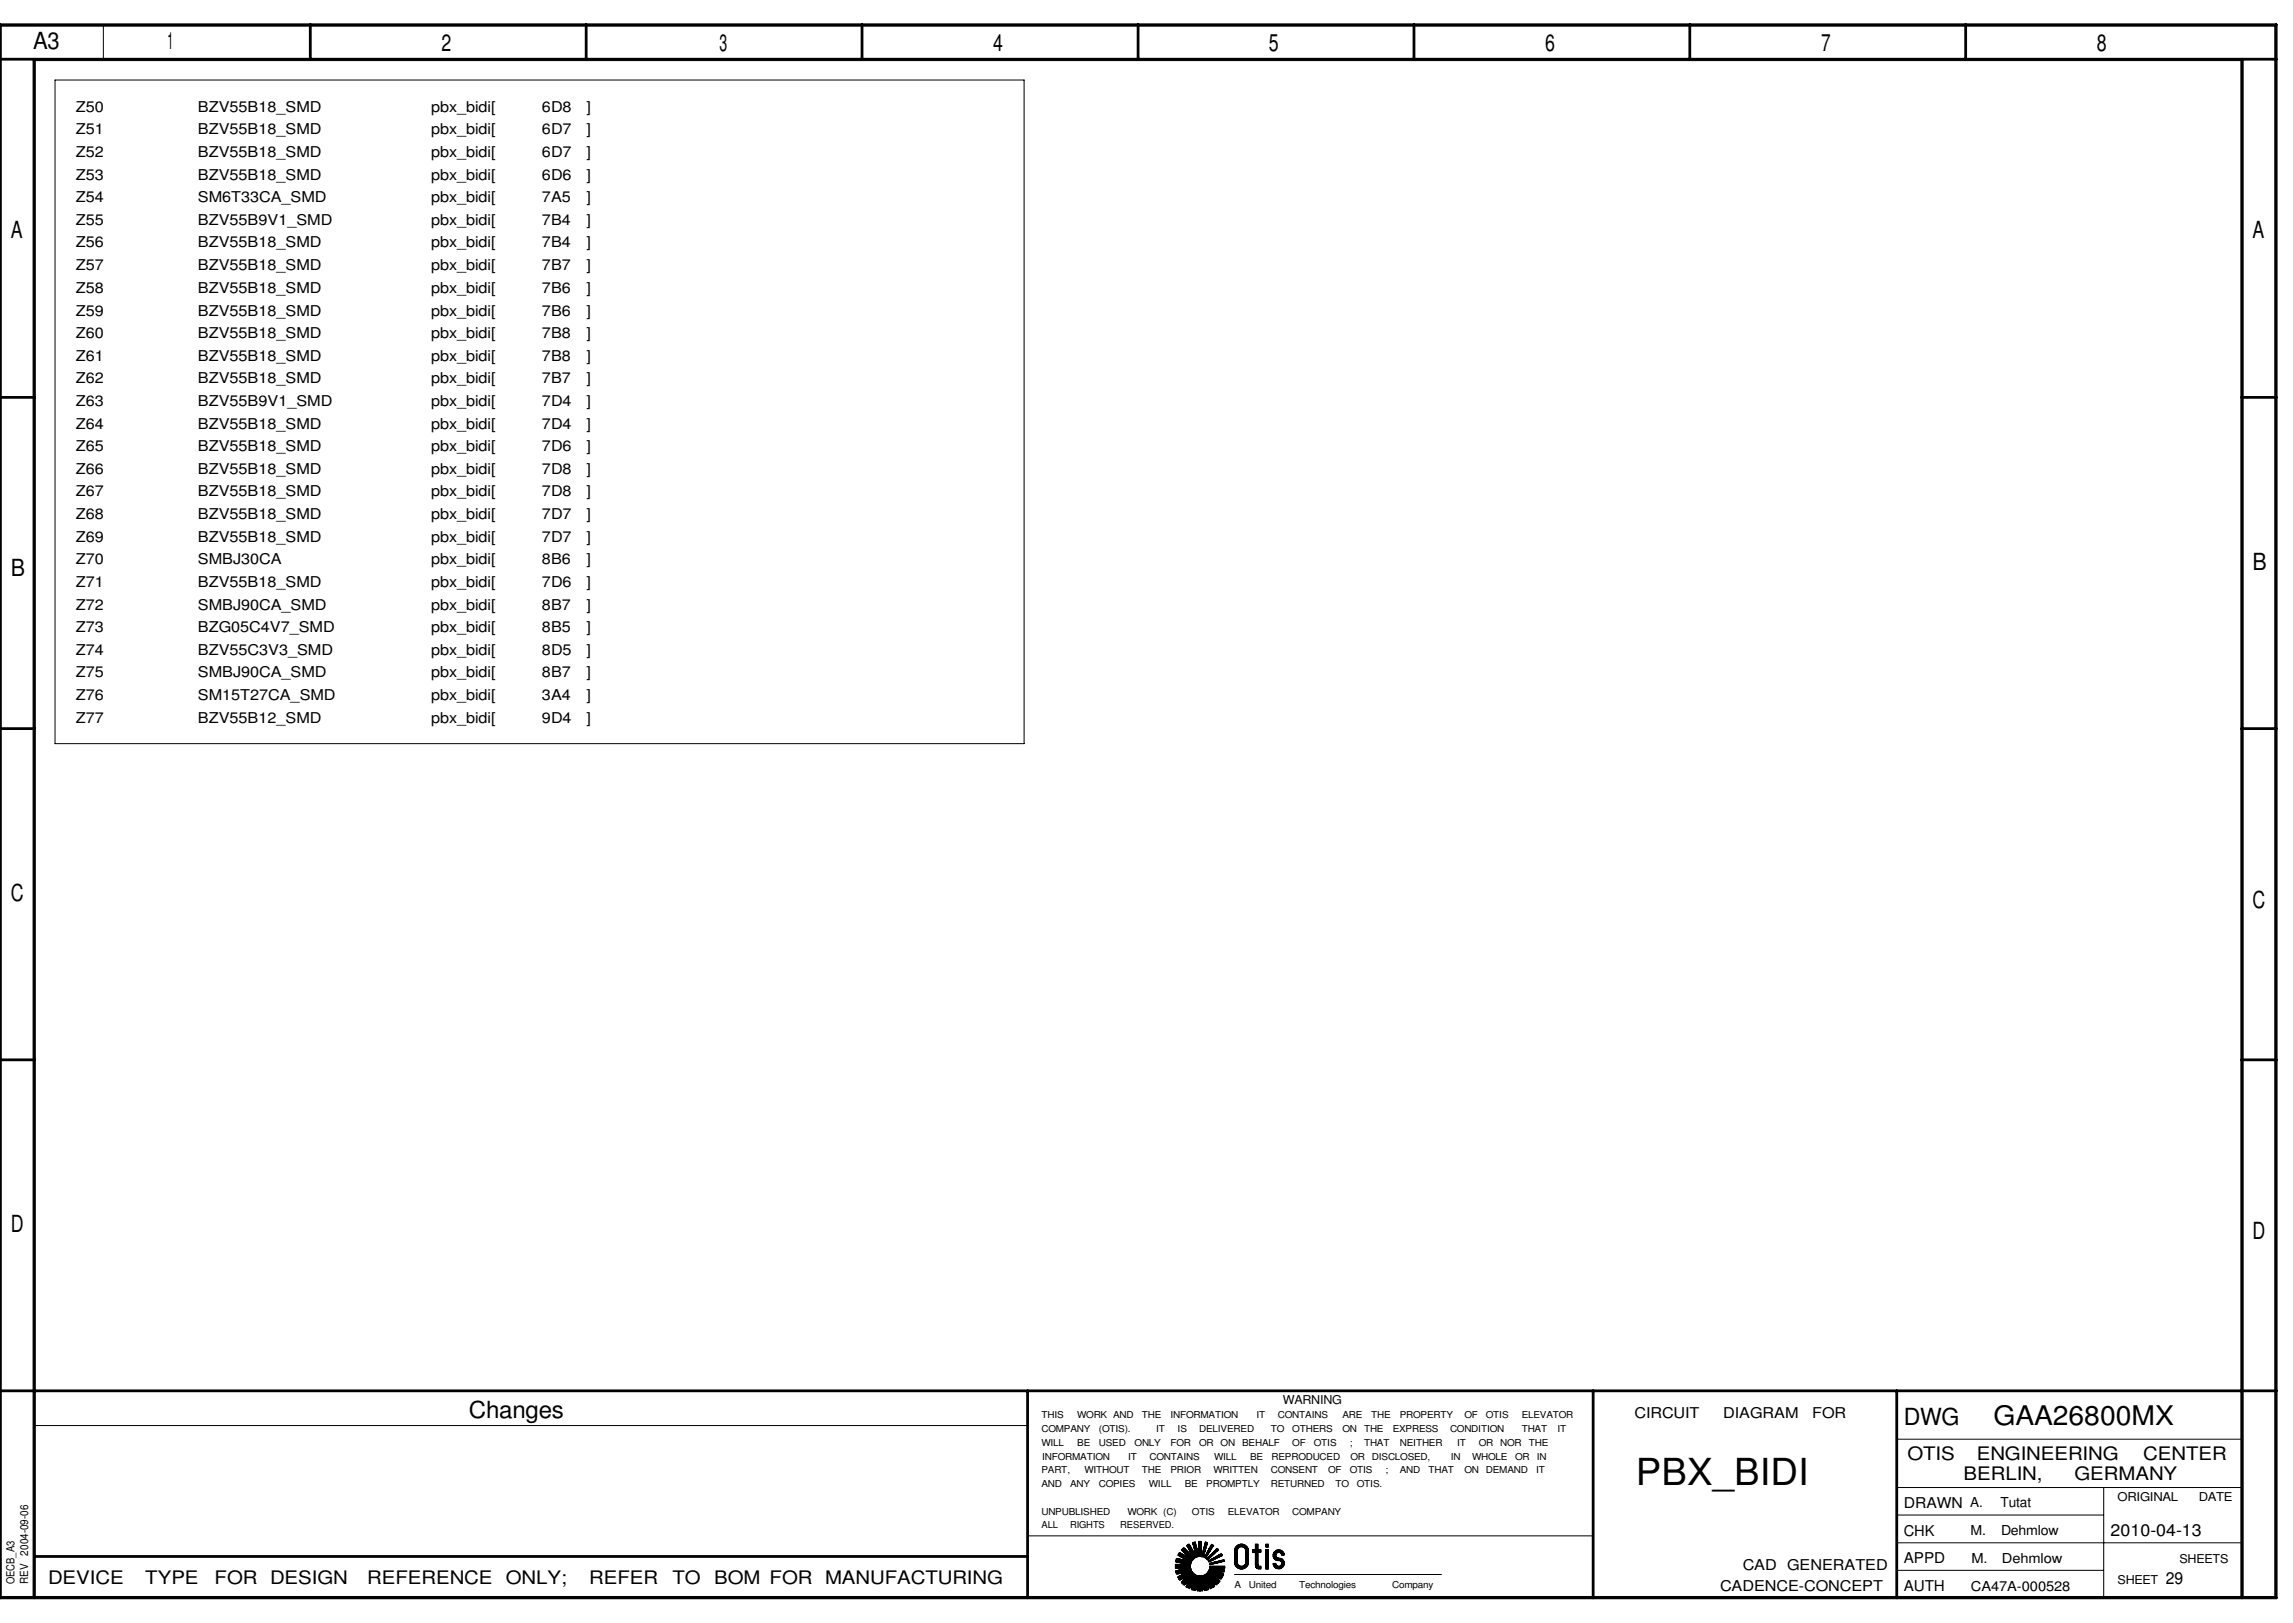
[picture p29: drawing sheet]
<svg xmlns="http://www.w3.org/2000/svg" width="420mm" height="297mm" viewBox="0 0 420 297" stroke-linecap="round" stroke-linejoin="round" font-family="sans-serif">
<defs><g id="words">
<text font-size="6.8" x="299.5" y="271.7">PBX_BIDI</text>
<text font-size="5" x="365" y="260.9">GAA26800MX</text>
<g font-size="4.3">
<text x="6.1" y="9">A3</text>
<text x="30.6" y="9">1</text>
<text x="80.8" y="9.3">2</text>
<text x="131.7" y="9.3">3</text>
<text x="181.8" y="9.3">4</text>
<text x="232.3" y="9.3">5</text>
<text x="282.9" y="9.3">6</text>
<text x="333.4" y="9.3">7</text>
<text x="383.9" y="9.3">8</text>
<text x="2" y="43.6">A</text>
<text x="412.4" y="43.6">A</text>
<text x="2" y="105.5">B</text>
<text x="412.4" y="104.3">B</text>
<text x="2" y="164.9">C</text>
<text x="412.4" y="166.1">C</text>
<text x="2" y="225.5">D</text>
<text x="412.4" y="226.7">D</text>
<text x="85.9" y="259.6">Changes</text>
<text x="348.5" y="260.9">DWG</text>
</g>
<g font-size="3.4">
<text x="349.2" y="267.2">OTIS</text>
<text x="361.9" y="267.2">ENGINEERING</text>
<text x="392.4" y="267.2">CENTER</text>
<text x="359.5" y="270.9">BERLIN,</text>
<text x="379.8" y="270.9">GERMANY</text>
<text x="8.8" y="289.9">DEVICE</text>
<text x="26.6" y="289.9">TYPE</text>
<text x="39.3" y="289.9">FOR DESIGN</text>
<text x="67.2" y="289.9">REFERENCE</text>
<text x="92.6" y="289.9">ONLY;</text>
<text x="107.9" y="289.9">REFER</text>
<text x="123.1" y="289.9">TO</text>
<text x="130.7" y="289.9">BOM FOR MANUFACTURING</text>
</g>
<g font-size="3.1">
<text x="386.4" y="281.1">2010-04-13</text>
<text x="396.5" y="289.9">29</text>
</g>
<g font-size="2.7">
<text x="13.9" y="20.4">Z50</text>
<text x="36.2" y="20.4">BZV55B18_SMD</text>
<text x="78.9" y="20.4">pbx_bidi[</text>
<text x="99.2" y="20.4">6D8</text>
<text x="107.4" y="20.4">]</text>
<text x="13.9" y="28.7">Z52</text>
<text x="13.9" y="24.6">Z51</text>
<text x="36.2" y="28.7">BZV55B18_SMD</text>
<text x="36.2" y="24.6">BZV55B18_SMD</text>
<text x="78.9" y="28.7">pbx_bidi[</text>
<text x="78.9" y="24.6">pbx_bidi[</text>
<text x="99.2" y="28.7">6D7</text>
<text x="99.2" y="24.6">6D7</text>
<text x="107.4" y="28.7">]</text>
<text x="107.4" y="24.6">]</text>
<text x="13.9" y="32.9">Z53</text>
<text x="36.2" y="32.9">BZV55B18_SMD</text>
<text x="78.9" y="32.9">pbx_bidi[</text>
<text x="99.2" y="32.9">6D6</text>
<text x="107.4" y="32.9">]</text>
<text x="13.9" y="41.1">Z55</text>
<text x="13.9" y="37">Z54</text>
<text x="36.2" y="41.1">BZV55B9V1_SMD</text>
<text x="36.2" y="37">SM6T33CA_SMD</text>
<text x="78.9" y="41.1">pbx_bidi[</text>
<text x="78.9" y="37">pbx_bidi[</text>
<text x="99.2" y="41.1">7B4</text>
<text x="99.2" y="37">7A5</text>
<text x="107.4" y="41.1">]</text>
<text x="107.4" y="37">]</text>
<text x="13.9" y="45.3">Z56</text>
<text x="36.2" y="45.3">BZV55B18_SMD</text>
<text x="78.9" y="45.3">pbx_bidi[</text>
<text x="99.2" y="45.3">7B4</text>
<text x="107.4" y="45.3">]</text>
<text x="13.9" y="53.6">Z58</text>
<text x="13.9" y="49.4">Z57</text>
<text x="36.2" y="53.6">BZV55B18_SMD</text>
<text x="36.2" y="49.4">BZV55B18_SMD</text>
<text x="78.9" y="53.6">pbx_bidi[</text>
<text x="78.9" y="49.4">pbx_bidi[</text>
<text x="99.2" y="53.6">7B6</text>
<text x="99.2" y="49.4">7B7</text>
<text x="107.4" y="53.6">]</text>
<text x="107.4" y="49.4">]</text>
<text x="13.9" y="57.7">Z59</text>
<text x="36.2" y="57.7">BZV55B18_SMD</text>
<text x="78.9" y="57.7">pbx_bidi[</text>
<text x="99.2" y="57.7">7B6</text>
<text x="107.4" y="57.7">]</text>
<text x="13.9" y="66">Z61</text>
<text x="13.9" y="61.8">Z60</text>
<text x="36.2" y="66">BZV55B18_SMD</text>
<text x="36.2" y="61.8">BZV55B18_SMD</text>
<text x="78.9" y="66">pbx_bidi[</text>
<text x="78.9" y="61.8">pbx_bidi[</text>
<text x="99.2" y="66">7B8</text>
<text x="99.2" y="61.8">7B8</text>
<text x="107.4" y="66">]</text>
<text x="107.4" y="61.8">]</text>
<text x="13.9" y="70.1">Z62</text>
<text x="36.2" y="70.1">BZV55B18_SMD</text>
<text x="78.9" y="70.1">pbx_bidi[</text>
<text x="99.2" y="70.1">7B7</text>
<text x="107.4" y="70.1">]</text>
<text x="13.9" y="74.3">Z63</text>
<text x="36.2" y="74.3">BZV55B9V1_SMD</text>
<text x="78.9" y="74.3">pbx_bidi[</text>
<text x="99.2" y="74.3">7D4</text>
<text x="107.4" y="74.3">]</text>
<text x="13.9" y="82.6">Z65</text>
<text x="13.9" y="78.4">Z64</text>
<text x="36.2" y="82.6">BZV55B18_SMD</text>
<text x="36.2" y="78.4">BZV55B18_SMD</text>
<text x="78.9" y="82.6">pbx_bidi[</text>
<text x="78.9" y="78.4">pbx_bidi[</text>
<text x="99.2" y="82.6">7D6</text>
<text x="99.2" y="78.4">7D4</text>
<text x="107.4" y="82.6">]</text>
<text x="107.4" y="78.4">]</text>
<text x="13.9" y="86.7">Z66</text>
<text x="36.2" y="86.7">BZV55B18_SMD</text>
<text x="78.9" y="86.7">pbx_bidi[</text>
<text x="99.2" y="86.7">7D8</text>
<text x="107.4" y="86.7">]</text>
<text x="13.9" y="95">Z68</text>
<text x="13.9" y="90.8">Z67</text>
<text x="36.2" y="95">BZV55B18_SMD</text>
<text x="36.2" y="90.8">BZV55B18_SMD</text>
<text x="78.9" y="95">pbx_bidi[</text>
<text x="78.9" y="90.8">pbx_bidi[</text>
<text x="99.2" y="95">7D7</text>
<text x="99.2" y="90.8">7D8</text>
<text x="107.4" y="95">]</text>
<text x="107.4" y="90.8">]</text>
<text x="13.9" y="99.1">Z69</text>
<text x="36.2" y="99.1">BZV55B18_SMD</text>
<text x="78.9" y="99.1">pbx_bidi[</text>
<text x="99.2" y="99.1">7D7</text>
<text x="107.4" y="99.1">]</text>
<text x="13.9" y="107.4">Z71</text>
<text x="13.9" y="103.3">Z70</text>
<text x="36.2" y="107.4">BZV55B18_SMD</text>
<text x="36.2" y="103.3">SMBJ30CA</text>
<text x="78.9" y="103.3">pbx_bidi[</text>
<text x="78.9" y="107.4">pbx_bidi[</text>
<text x="99.2" y="103.3">8B6</text>
<text x="99.2" y="107.4">7D6</text>
<text x="107.4" y="103.3">]</text>
<text x="107.4" y="107.4">]</text>
<text x="13.9" y="111.6">Z72</text>
<text x="36.2" y="111.6">SMBJ90CA_SMD</text>
<text x="78.9" y="111.6">pbx_bidi[</text>
<text x="99.2" y="111.6">8B7</text>
<text x="107.4" y="111.6">]</text>
<text x="13.9" y="119.8">Z74</text>
<text x="13.9" y="115.7">Z73</text>
<text x="36.2" y="119.8">BZV55C3V3_SMD</text>
<text x="36.2" y="115.7">BZG05C4V7_SMD</text>
<text x="78.9" y="119.8">pbx_bidi[</text>
<text x="78.9" y="115.7">pbx_bidi[</text>
<text x="99.2" y="119.8">8D5</text>
<text x="99.2" y="115.7">8B5</text>
<text x="107.4" y="119.8">]</text>
<text x="107.4" y="115.7">]</text>
<text x="13.9" y="124">Z75</text>
<text x="36.2" y="124">SMBJ90CA_SMD</text>
<text x="78.9" y="124">pbx_bidi[</text>
<text x="99.2" y="124">8B7</text>
<text x="107.4" y="124">]</text>
<text x="13.9" y="128.1">Z76</text>
<text x="36.2" y="128.1">SM15T27CA_SMD</text>
<text x="78.9" y="128.1">pbx_bidi[</text>
<text x="99.2" y="128.1">3A4</text>
<text x="107.4" y="128.1">]</text>
<text x="13.9" y="132.3">Z77</text>
<text x="36.2" y="132.3">BZV55B12_SMD</text>
<text x="78.9" y="132.3">pbx_bidi[</text>
<text x="99.2" y="132.3">9D4</text>
<text x="107.4" y="132.3">]</text>
<text x="299.3" y="259.6">CIRCUIT</text>
<text x="315.5" y="259.6">DIAGRAM</text>
<text x="331.8" y="259.6">FOR</text>
<text x="348.5" y="276">DRAWN A.</text>
<text x="348.5" y="281.1">CHK</text>
<text x="319.1" y="287.4">CAD GENERATED</text>
<text x="348.5" y="286.1">APPD</text>
<text x="314.9" y="291.2">CADENCE-CONCEPT</text>
<text x="348.5" y="291.2">AUTH</text>
</g>
<g font-size="2.5">
<text x="366.3" y="275.9">Tutat</text>
<text x="360.8" y="281">M.</text>
<text x="366.4" y="281">Dehmlow</text>
<text x="360.9" y="286">M.</text>
<text x="366.5" y="286">Dehmlow</text>
<text x="360.8" y="291.1">CA47A-000528</text>
</g>
<g font-size="2.2">
<text x="234.9" y="257">WARNING</text>
<text x="387.7" y="274.7">ORIGINAL</text>
<text x="402.5" y="274.7">DATE</text>
<text x="399" y="286.1">SHEETS</text>
<text x="387.7" y="289.9">SHEET</text>
</g>
<g font-size="2">
<text x="5.2" y="284.7" transform="rotate(-90 5.2 284.7)">2004-09-06</text>
<text x="2.6" y="289.9" transform="rotate(-90 2.6 289.9)">OECB_A3</text>
<text x="5.2" y="289.9" transform="rotate(-90 5.2 289.9)">REV</text>
</g>
<g font-size="1.7">
<text x="190.7" y="259.5">THIS</text>
<text x="190.7" y="262">COMPANY</text>
<text x="197.2" y="259.5">WORK AND</text>
<text x="201.2" y="262">(OTIS).</text>
<text x="209" y="259.5">THE</text>
<text x="211.7" y="262">IT</text>
<text x="214.3" y="259.5">INFORMATION</text>
<text x="215.6" y="262">IS</text>
<text x="219.5" y="262">DELIVERED</text>
<text x="230" y="259.5">IT</text>
<text x="232.7" y="262">TO</text>
<text x="234" y="259.5">CONTAINS</text>
<text x="236.6" y="262">OTHERS</text>
<text x="245.8" y="259.5">ARE</text>
<text x="245.8" y="262">ON</text>
<text x="249.7" y="262">THE</text>
<text x="251" y="259.5">THE</text>
<text x="255" y="262">EXPRESS</text>
<text x="256.3" y="259.5">PROPERTY</text>
<text x="265.5" y="262">CONDITION</text>
<text x="268.1" y="259.5">OF</text>
<text x="272" y="259.5">OTIS</text>
<text x="278.6" y="259.5">ELEVATOR</text>
<text x="278.6" y="262">THAT</text>
<text x="285.2" y="262">IT</text>
<text x="190.7" y="264.6">WILL</text>
<text x="190.7" y="269.6">PART,</text>
<text x="190.8" y="267.1">INFORMATION</text>
<text x="197.2" y="264.6">BE</text>
<text x="198.5" y="269.6">WITHOUT</text>
<text x="201.2" y="264.6">USED</text>
<text x="206.5" y="267.1">IT</text>
<text x="207.7" y="264.6">ONLY</text>
<text x="209" y="269.6">THE</text>
<text x="210.5" y="267.1">CONTAINS</text>
<text x="214.3" y="264.6">FOR</text>
<text x="214.3" y="269.6">PRIOR</text>
<text x="219.5" y="264.6">OR</text>
<text x="222.2" y="269.6">WRITTEN</text>
<text x="222.3" y="267.1">WILL</text>
<text x="223.5" y="264.6">ON</text>
<text x="227.4" y="264.6">BEHALF</text>
<text x="228.9" y="267.1">BE</text>
<text x="232.7" y="269.6">CONSENT</text>
<text x="232.8" y="267.1">REPRODUCED</text>
<text x="236.6" y="264.6">OF</text>
<text x="240.5" y="264.6">OTIS</text>
<text x="243.2" y="269.6">OF</text>
<text x="247.1" y="269.6">OTIS</text>
<text x="247.1" y="264.6">;</text>
<text x="247.2" y="267.1">OR</text>
<text x="249.7" y="264.6">THAT</text>
<text x="251.2" y="267.1">DISCLOSED,</text>
<text x="253.7" y="269.6">;</text>
<text x="256.3" y="269.6">AND</text>
<text x="256.3" y="264.6">NEITHER</text>
<text x="261.5" y="269.6">THAT</text>
<text x="265.6" y="267.1">IN</text>
<text x="266.8" y="264.6">IT</text>
<text x="268.1" y="269.6">ON</text>
<text x="269.5" y="267.1">WHOLE</text>
<text x="270.7" y="264.6">OR</text>
<text x="272" y="269.6">DEMAND</text>
<text x="274.7" y="264.6">NOR</text>
<text x="277.4" y="267.1">OR</text>
<text x="279.9" y="264.6">THE</text>
<text x="281.2" y="269.6">IT</text>
<text x="281.3" y="267.1">IN</text>
<text x="190.7" y="272.2">AND</text>
<text x="195.9" y="272.2">ANY</text>
<text x="201.2" y="272.2">COPIES</text>
<text x="210.4" y="272.2">WILL</text>
<text x="216.9" y="272.2">BE</text>
<text x="220.9" y="272.2">PROMPTLY</text>
<text x="232.7" y="272.2">RETURNED</text>
<text x="244.5" y="272.2">TO</text>
<text x="248.4" y="272.2">OTIS.</text>
<text x="190.7" y="279.7">ALL</text>
<text x="190.7" y="277.2">UNPUBLISHED</text>
<text x="195.9" y="279.7">RIGHTS</text>
<text x="205.1" y="279.7">RESERVED.</text>
<text x="206.4" y="277.2">WORK (C)</text>
<text x="218.2" y="277.2">OTIS</text>
<text x="224.8" y="277.2">ELEVATOR</text>
<text x="236.6" y="277.2">COMPANY</text>
<text x="226" y="290.6">A</text>
<text x="228.6" y="290.6">United</text>
<text x="237.8" y="290.6">Technologies</text>
<text x="254.9" y="290.6">Company</text>
</g>
</g></defs>
<g fill="none" stroke="#000" stroke-width=".51">
<path d="M0 4.5h416.7v287.9h-416.7zM0 10.8h416.7M6.3 10.8v281.6M56.8 4.5v6.3M107.3 4.5v6.3M157.8 4.5v6.3M208.4 4.5v6.3M258.9 4.5v6.3M309.4 4.5v6.3M359.9 4.5v6.3M410.4 10.8v281.6M0 72.7h6.3"/>
<path d="M410.4 72.7h6.3M0 133.3h6.3M410.4 133.3h6.3M0 194h6.3M410.4 194h6.3M0 254.6h416.7M188.1 254.6v37.8M291.7 254.6v37.8M347.3 254.6v37.8M6.3 284.9h181.8"/>
</g>
<g fill="none" stroke="#000" stroke-width=".18">
<path d="M.2 4.8h416.3v287.4h-416.3zM10.1 14.6h177.4v121.5h-177.4zM18.9 4.5v6.3M6.3 260.9h181.8M347.3 272.2h63.1M347.3 263.4h63.1M347.3 277.3h37.8M385.1 272.2v20.2M6.1 292.4v-281.3h404.6v281.3M188.1 281.1h103.6M215.2 286.9h2.7M215.2 287h2.8"/>
<path d="M215.2 286.3h2.7M215.2 286.4h2.7M215.2 286.3h2.8M215.2 286.8h2.7M215.2 286.6h2.7M215.2 286.5h2.7M215.3 285.8h2.8M215.3 285.7h2.9M215.3 287.7h2.9M215.3 287.6h2.9M215.3 285.6h1.9M215.3 285.7h2.1"/>
<path d="M215.3 285.5h1.1M215.3 285.5h1.3M215.3 285.5l1.7 .1M215.3 287.7h3M215.3 287.8h1.5M215.3 287.9h1.3M215.3 287.7h1.7M215.3 285.4h.9M215.3 285.3h.5M215.3 288h.6M215.3 287.9h1M215.3 288h.8"/>
<path d="M215.3 285.3h.7M215.4 288.1h.3M215.4 285.2h.2M215.4 288.1l1.9-.4-1.7 .9h1.4M215.4 287.4h2.7M215.5 285.9h2.6M215.6 284.6l2 1.1-2.2-.5M215.7 284.6h1M215.7 284.6h1.1M215.7 288.7h1.1M215.7 287.4h2.4M215.7 288.7h1.2"/>
<path d="M215.7 284.5h.9M215.7 284.5h.8M215.7 288.8h1M215.7 288.8h1.1M215.7 288.6h1.4M215.7 285.9h2.4M215.8 284.4h.7M215.8 284.7h1.1M215.8 284.7h1.2M215.8 284.3h.5M215.8 284.3h.4M215.8 289h.7"/>
<path d="M215.8 289h.5M215.8 288.5h1.4M215.8 287.4h2.3M215.9 284.2h.2M215.9 289.1h.3M215.9 288.5h8M215.9 289.2h.2M215.9 289.1h.2M215.9 284.2h.1M215.9 284.8h1.2M216 288.4h7.9M216 289.2l1.4-.8-1.1 1.2h1"/>
<path d="M216 286h2.1M216 284.8h1.2M216 287.3h2.1M216.1 288.4h3.2M216.1 284.9h1.2M216.2 284.9l1.2 .1M216.2 286h1.9M216.2 287.3h1.9M216.3 288.2h2.7M216.3 283.6h.8M216.3 289.7h1M216.3 283.7h.9"/>
<path d="M216.3 288.2h2.6M216.3 289.6h1M216.4 283.5h.6M216.4 285h1.2M216.4 283.8h.9M216.4 289.7h.8M216.5 283.5h.5M216.5 288.2h2.3M216.5 283.8h.8M216.5 287.2h1.6M216.5 286.1h1.6M216.5 289.8h.6"/>
<path d="M216.5 283.5h.4M216.5 285.1h1.1M216.5 283.9h.8M216.5 289.4h1.1M216.5 283.4h.4M216.5 283.9h.9M216.5 289.9h.5M216.5 288.1h2.2M216.6 289.9h.4M216.6 283.4h.2M216.6 285.1h1.2M216.6 288.9h-.8"/>
<path d="M216.6 289.3h1M216.6 287.1h1.4M216.6 288.1h2.1M216.6 290h.3M216.6 285.2h1.2M216.6 284h.8M216.6 289.2h6.6M216.6 289.3h1.1M216.7 289.2h6.4M216.7 290h.2M216.7 284h.8M216.7 288h1.9"/>
<path d="M216.7 289.1h6.4M216.7 285.2h2M216.7 284.1h.9M216.8 287.1h1.2M216.8 284.1h.8M216.8 285.3h1.8M216.8 290.2l1-1-.7 1.2M216.8 289.1h6.3M216.8 288h1.7M216.8 284.2h.8M216.8 289h6.2M216.9 284.2h.8"/>
<path d="M216.9 289h6M216.9 287.9h1.6M216.9 285.3h1.7M216.9 284.3h.9M216.9 288.9h6M216.9 286.2h1.1M217 287.1h1M217 285.4h1.5M217 284.3h.8M217 287.9h1.4M217 284.4h.9M217 288.8h5.8"/>
<path d="M217.1 285.5h1.3M217.1 287.8h1.3M217.1 288.8h5.7M217.1 284.5h.9M217.1 288.7h6.7M217.1 283.7h-.8l1.7 1.6-2.1-1.2M217.1 287.7h1.3M217.1 286.3h.9M217.2 285.5h1.2M217.2 284.5h.9M217.2 287l-1.9 .5h2.8M217.2 290.4h.8"/>
<path d="M217.2 290.4h.9M217.2 290.3h.9M217.2 288.7h6.6M217.3 282.8l1.2 2.2-1.7-1.7h-.2M217.3 284.6h.8M217.3 285.5h1.1M217.3 288.6h6.5M217.3 290.3h.8M217.3 290.2h.8M217.3 282.8h.5M217.3 290.2h.9M217.3 290.5h.6"/>
<path d="M217.3 282.9h.5M217.3 282.9h.6M217.3 288.5h6.6M217.3 284.7h.9M217.3 283h.6M217.4 282.7h.4M217.4 290h.9M217.4 289.9h1M217.4 284.7h.8M217.4 290.5h.5M217.4 283h.6M217.4 290.6h.4"/>
<path d="M217.4 289.8h4.7M217.4 283.1h.6M217.4 283.2h.7M217.4 285.6h.8M217.5 283.3h.6M217.5 284.8h.8M217.5 283.2h.6M217.5 285.7h.7M217.5 289.7h4.5M217.5 289.8h.9M217.5 289.5h-1.1M217.6 282.7h.2"/>
<path d="M217.6 289.7h4.4M217.6 284.8h2.8M217.6 283.4h.5M217.6 284.9h2.8M217.6 289.6h4.4M217.6 282.6h.1M217.6 283.5h.6M217.6 290.7h.2M217.6 284.9h1.7M217.6 289.5h5.7M217.7 283.5h.5M217.7 283.6h.6"/>
<path d="M217.7 289.4h5.6M217.8 290.7l.7-1-.4 1.3M217.8 285h1.2M217.8 283.7h.5M217.8 289.3h5.5M217.8 285.1h1.1M217.8 283.7h.6M217.8 283.8h.6M217.8 285.1h1M217.8 283.9h.6M217.9 285.2h.8M217.9 284h.6"/>
<path d="M217.9 283.9h.5M218 284.1h.6M218.1 284.2h.5M218.1 284.3h.6M218.1 284.4h.6M218.1 285.8h-2.9l2.2 .5M218.1 290.9h.8M218.2 290.7h.8M218.2 284.5h.5M218.2 290.8h.8M218.2 291h.7M218.2 290.6h.9"/>
<path d="M218.2 290.7h.9M218.2 290l-.9 .1M218.2 284.6h.6M218.2 284.5h.6M218.2 290.5h.9M218.3 284.6h.6M218.3 290.4h.8M218.3 290.5h.8M218.4 284.7h1.5M218.4 290.3h.8M218.4 290.2h.8M218.4 291h.5"/>
<path d="M218.4 290l3.9 .1M218.4 284.8h1.5M218.4 282.4h.5M218.4 290.2h2.7M218.4 282.5h.5M218.4 282.7h.5M218.4 282.6h.5M218.4 290h3.8M218.4 289.9h3.8M218.4 289.9h3.7M218.5 282.8h.4M218.5 282.9h.4"/>
<path d="M218.5 289.8h3.6M218.6 291h.3M218.6 282.2h.2M218.6 283h.4M218.6 283.1h.5M218.6 283.3h.5M218.6 283.2h.5M218.7 283.4h.4M218.7 283.5h.4M218.7 283.5h.5M218.7 283.6h.5M218.7 283.7h.5"/>
<path d="M218.7 291.1h.2M218.7 283.9h.5M218.7 283.8h.5M218.8 284h.4M218.8 284.1h.4M218.8 284.1h.5M218.8 282.3h-.4l.6 2.6-1.3-2.3M218.9 284.2h.4M218.9 284.3h.5M218.9 284.3h.4M218.9 284.5h1M218.9 284.4h.5"/>
<path d="M218.9 284.5h.5M218.9 291.1l.3-1.1v1.2M218.9 284.6h1M219.2 290.6h.9M219.2 290.7h.9M219.2 291.1h.9M219.2 291h.9M219.2 290.3h.9M219.2 290.4h.9M219.2 290.5h.9M219.2 290.8h.9M219.2 290.2h1.9"/>
<path d="M219.2 290.9h.9M219.5 282.8h.4M219.5 282.7h.4M219.5 282.6h.4M219.5 284.2h.4M219.5 283.4h.4M219.5 283.5h.4M219.5 283.3h.4M219.5 282.2h.4M219.5 284.4h.4M219.5 284.3h.4M219.5 284.5h.4"/>
<path d="M219.5 284h.4M219.5 284.1h.4M219.5 282.3h.4M219.5 282.1v2.7l-.8-2.6M219.5 283.6h.4M219.5 283.9h.4M219.5 282.4h.4M219.5 283.7h.4M219.5 282.5h.4M219.5 282.9h.4M219.5 283h.4M219.5 283.8h.4"/>
<path d="M219.5 283.1h.4M219.5 283.2h.4M219.5 282.1h.4v2.8M219.5 291.2h.4M220 284.8h.4M220 284.7h.4M220 284.6h.4M220.1 284.6h.3M220.1 284.5h.3M220.1 284.4h.4M220.1 284.5h.4M220.2 284.2h.3"/>
<path d="M220.2 284.3h.3M220.2 284h.4M220.2 284.1h.4M220.2 290.3h.9M220.3 283.9h.3M220.3 290.4h.8M220.3 290.5h.9M220.3 284h.3M220.3 283.8h.4M220.3 290.6h.9M220.3 283.6h.4M220.3 283.7h.4"/>
<path d="M220.4 283.4h.4M220.4 283.5h.4M220.4 283.5h.3M220.4 290.7h.8M220.4 283.3h.4M220.4 290.8h.8M220.4 290.9h.9M220.4 283.2h.4M220.4 288.2h3.5M220.5 291h.4M220.5 291h.7M220.5 291h.6"/>
<path d="M220.5 283h.4M220.5 283.1h.4M220.5 282.8h.4M220.5 291.1h.1M220.5 285.1h.3M220.5 291.1l-.4-1v1.1M220.5 282.9h.4M220.5 288.2h3.4M220.6 282.7h.4M220.6 282.6h.4M220.6 284.9h.3M220.6 284.8h.3"/>
<path d="M220.6 284.8h.4M220.6 285.1h.1M220.6 282.4h.5M220.6 288.2h3.4M220.6 282.4h.4M220.6 282.5h.4M220.7 282.2h.2M220.7 284.7h.3M220.7 285.2h.1M220.7 282.3h.3M220.7 282.2h.1M220.7 282.2l-.7 2.7"/>
<path d="M220.7 284.6h.4M220.7 288.1h3.3M220.8 284.5h.3M220.8 284.5h.4M220.9 284.3h.3M220.9 284.9l-.4 .1M220.9 288h3M220.9 284.2h.4M220.9 285.4h.3M220.9 284.3h.4M220.9 285.3h.4M220.9 288h2.9"/>
<path d="M221 282.7h-.5M221 284.2h.3M221 285.2h.4M221 284.1h.4M221 287.9h2.6M221 285.5h.2M221 284h.4M221 287.8h2.4M221.1 285.5h.1M221.1 285.1h.4M221.1 282.3l-.8 2.6h-.4M221.1 284h.4"/>
<path d="M221.1 287.7h2.2M221.1 283.9h.4M221.1 287.7h3M221.2 285h.4M221.2 290.2h1.1M221.2 283.8h.4M221.2 287.7h3M221.2 284.4h-.4M221.2 285.7h.4M221.2 283.7h.4M221.2 287.6h3M221.3 285.8h.2"/>
<path d="M221.3 285.8h.1M221.3 283.6h.4M221.3 287.4h2.9M221.3 287.5h2.9M221.3 283.5h.4M221.3 284.9h.4M221.3 290.4h1M221.3 290.3h1M221.3 285.6h.5M221.4 283.4h.4M221.4 283.5h.4M221.4 287.3h2.8"/>
<path d="M221.4 290.4h.8M221.4 284.8h.4M221.4 287.1h2.8M221.4 283.3h.5M221.4 286.3h.5M221.4 290.5h.7M221.4 287.2h2.8M221.4 286.3h.7M221.4 286.2h.9M221.5 286.9h2.7M221.5 287h2.7M221.5 290.6h.5"/>
<path d="M221.5 284.7h.5M221.5 286.3h.2M221.5 290.5h.6M221.5 283.2h.5M221.5 286.8h2.7M221.5 286.6h2.7M221.6 290.7h.2M221.6 290.7h.1M221.6 285.5h.5M221.6 284.6h.4M221.6 283h.4M221.6 283.1h.4"/>
<path d="M221.6 284.6h.5M221.6 290.8l-.6-.9 .3 1.1M221.6 283h.5M221.7 285.5h.5M221.7 284.5h.4M221.7 284.9l-.5 .1M221.7 282.9h.4M221.7 282.8h.5l-1.5 2.4M221.7 282.7h.4M221.7 284.5h.5M221.8 285.4h.5M221.8 282.7h.1"/>
<path d="M221.8 282.6l-1.3 2.4h.3M221.8 285.3h.7M221.8 286h1.1M221.9 284.3h.4M222 284.3h.4M222 285.3h.5M222 284.2h.5M222 286h1.1M222 285.2h.6M222 285.5l-.6 .1M222.1 284.1h.4M222.1 289.6h1.1"/>
<path d="M222.1 284.1h.5M222.1 285.2h.7M222.1 289.6h1M222.2 284h.4M222.2 285.1h.6M222.2 289.7h.9M222.2 285.9h1.1M222.2 284h.6M222.3 284.4h-.5M222.3 285.1h.6M222.3 283.9h.5M222.3 289.8h.7"/>
<path d="M222.4 285h.7M222.4 285.9h1.1M222.4 289.8h.5M222.4 283.8h.5M222.5 283.8h.4M222.5 289.9h.4M222.5 289.9h.3M222.5 283.7h.5M222.5 290h.3M222.5 283.7h.6M222.6 290h.2M222.6 285.8h1.1"/>
<path d="M222.6 283.6h.5l-2 1.9M222.6 284.9h.8M222.6 283.5h.5M222.7 283.5h.3M222.7 290.1l-.8-.7 .5 .9h-1.1M222.8 283.5h.1M222.8 284.8h.7M222.8 283.4h.1M222.8 285.8h1.1M222.8 284.8h.8M222.8 283.4l-1.9 1.9h.4M222.8 288.8h.9"/>
<path d="M222.9 284.7h.8M222.9 288.8h.8M223 284.7h.8l-2.5 1.2M223 285.7h1.2l-2.7 .7M223.1 284.6h.7M223.1 288.9h.5M223.1 285.7h1.1M223.2 287.7l.8 .4h-3.2M223.3 284.5h.5M223.3 284.9l-.8 .1M223.4 284.5h.3M223.4 285.6h.8"/>
<path d="M223.4 289h.2M223.4 284.4h.3M223.6 285.6h.5M223.6 289l-.9-.3 .7 .7h-5.7M223.6 284.3l-2.4 1.4h.5M223.9 285.5h.2M223.9 288.3l-3.7 .1M224.1 285.5l-2.7 .6h1.3M226 283.9h.5v2h-.5M226 288.2h37.9M226 283.7h.5M226 283.8h.5"/>
<path d="M226 285.9h.5M226 286h.5M226.1 286.3l.1 .3M226.1 283.6v2.5M226.1 283.5v.1M226.1 283.9v2M226.1 286.1v.2M226.1 283.5h.6M226.1 283.5h.5M226.1 283.6h.5M226.1 286.3h.6M226.1 283.7h.4"/>
<path d="M226.1 286.1h.5M226.1 286.2h.5M226.1 283.4h.6M226.1 286.4h.6M226.2 283.9v2M226.2 286.5h.6M226.2 286.4h.6M226.2 286.6l.2 .1M226.2 286.6h.7M226.3 283.1h2M226.3 283.9v2M226.3 286.6h2"/>
<path d="M226.3 286.6h.7M226.3 283h2M226.4 283.9v2M226.4 286.8h1.7l-.2 .2-1.3-.1M226.5 282.9h1.6M226.5 283.9v2M226.5 286.9h1.6M226.5 282.9h1.5M226.5 286.9h1.5M226.6 282.8h1.4l.2 .2M226.7 287h1.1M226.8 282.7h-.1"/>
<path d="M226.8 283.3h-.6M226.9 287.1h.8M226.9 282.7h.8M227 283.2h-.8h.7M227 287.1h.5M227 282.7h.5M227.6 283.2h.7M227.6 286.6h.7h-.7M227.8 283.3h.6M227.8 286.5h.6M227.8 282.7l.2 .1M227.8 286.4h.6"/>
<path d="M227.8 283.4h.7M227.8 286.4h.7M227.9 282.7h-1.2l-.3 .3h1.7M227.9 283.4h.6M227.9 286.3h.6M228 283.5h.5M228 286.3h.5M228 283.6h.5M228 286.1h.5M228 286.2h.5M228 283.7h.6M228 283.8h.6"/>
<path d="M228 283.7h.5M228 285.9h.6M228 286h.6M228.1 283.9v2M228.2 286.8h-1.8l.2 .1h1.4M228.2 283h-1.8l-.3 .5M228.2 283l.1 .2M228.2 283.9v2M228.3 283.9v2M228.3 283.2h.1M228.3 283.2l.2 .2M228.4 283.9v2"/>
<path d="M228.4 283.3h.1M228.5 286.4l-.3 .4M228.5 283.4v.1M228.5 283.9v2M228.5 286.3v.1M228.5 283.6v2.5M228.5 283.5v.1M228.5 286.1v.2M228.6 283.9h-.6v2h.6M229.3 284h1.5M229.3 284.1h1.5M229.3 283.6h1.5"/>
<path d="M229.3 283.9h1.5M229.3 283.7h1.5M229.3 283.8h1.5M229.8 282.6v3.8h.5v-3.8M229.8 286.6h.6M229.8 286.5h.5M229.8 286.4h.5M229.9 282.6v3.8M229.9 286.8h.9M229.9 286.6h.9M229.9 286.9h.9M230 282.6v3.8"/>
<path d="M230 286.9h.8M230.1 287h.7M230.1 282.6v3.8M230.1 287.1h.7M230.2 282.6v3.8M230.2 287.1h.6M230.3 282.6v3.8M230.4 287.1h.4M231.7 282.6v.5M231.7 283.6v3.5M231.8 282.6v.5M231.8 283.6v3.5"/>
<path d="M231.9 282.6v.5M231.9 283.6v3.5M232 282.6v.5M232 283.6v3.5M232.1 282.6v.5M232.1 283.6v3.5M232.2 282.6v.5M232.2 283.6v3.5M233.1 284.8h.5M233.1 284.7h.5M233.1 284.6h.5M233.1 284.5h.5"/>
<path d="M233.1 284.4h.5M233.1 284.9l.6 .1M233.1 284.9h.5M233.1 286.3h.5M233.1 286.1h.5M233.1 286.2h.5M233.1 284.3h.6M233.1 284.3h.7M233.1 285.1h.7M233.1 285h.7M233.1 286.4h.5M233.1 286.5h.7"/>
<path d="M233.1 286.4h.6M233.2 284.2h.6M233.2 285.1h.9M233.2 285.2h1.3M233.2 286.6h.6M233.3 285.2h1.3M233.3 284.1h1.6M233.3 286.6h1.6M233.3 284h1.6M233.3 285.3h1.4M233.3 286.8h1.6M233.3 285.3h1.5"/>
<path d="M233.4 285.4h1.4M233.4 283.9h1.4M233.4 286.9h1.4M233.5 285.5h1.4M233.5 283.9h1.3M233.5 286.9h1.3M233.5 286.9h1.2M233.5 283.8h1.2M233.6 287h1.1M233.6 283.8h1.1M233.6 285.5l1.3 .1M233.6 287.1h1"/>
<path d="M233.6 283.7h1M233.8 283.7h.6M233.8 287.1h.7M233.8 285.6h1.2M234 283.6h.2M234.1 287.1h.1M234.4 284.2h.6M234.4 286.6h.6M234.4 285.7h.6M234.5 284.3h.6M234.5 285.7h.6M234.5 286.5h.6"/>
<path d="M234.5 285.8h.6M234.5 286.4h.6M234.6 284.4h.5M234.6 285.8h.5M234.6 286.3h.5M234.6 286.4h.5M234.6 285.9h.5M234.6 284.6h.5M234.6 284.5h.5M234.6 286h.5M234.6 286.1h.5M234.6 286.2h.5"/>
<path d="M347.3 282.4h63.1M347.3 287.4h37.8"/>
</g>
<use href="#words"/>
</svg>
